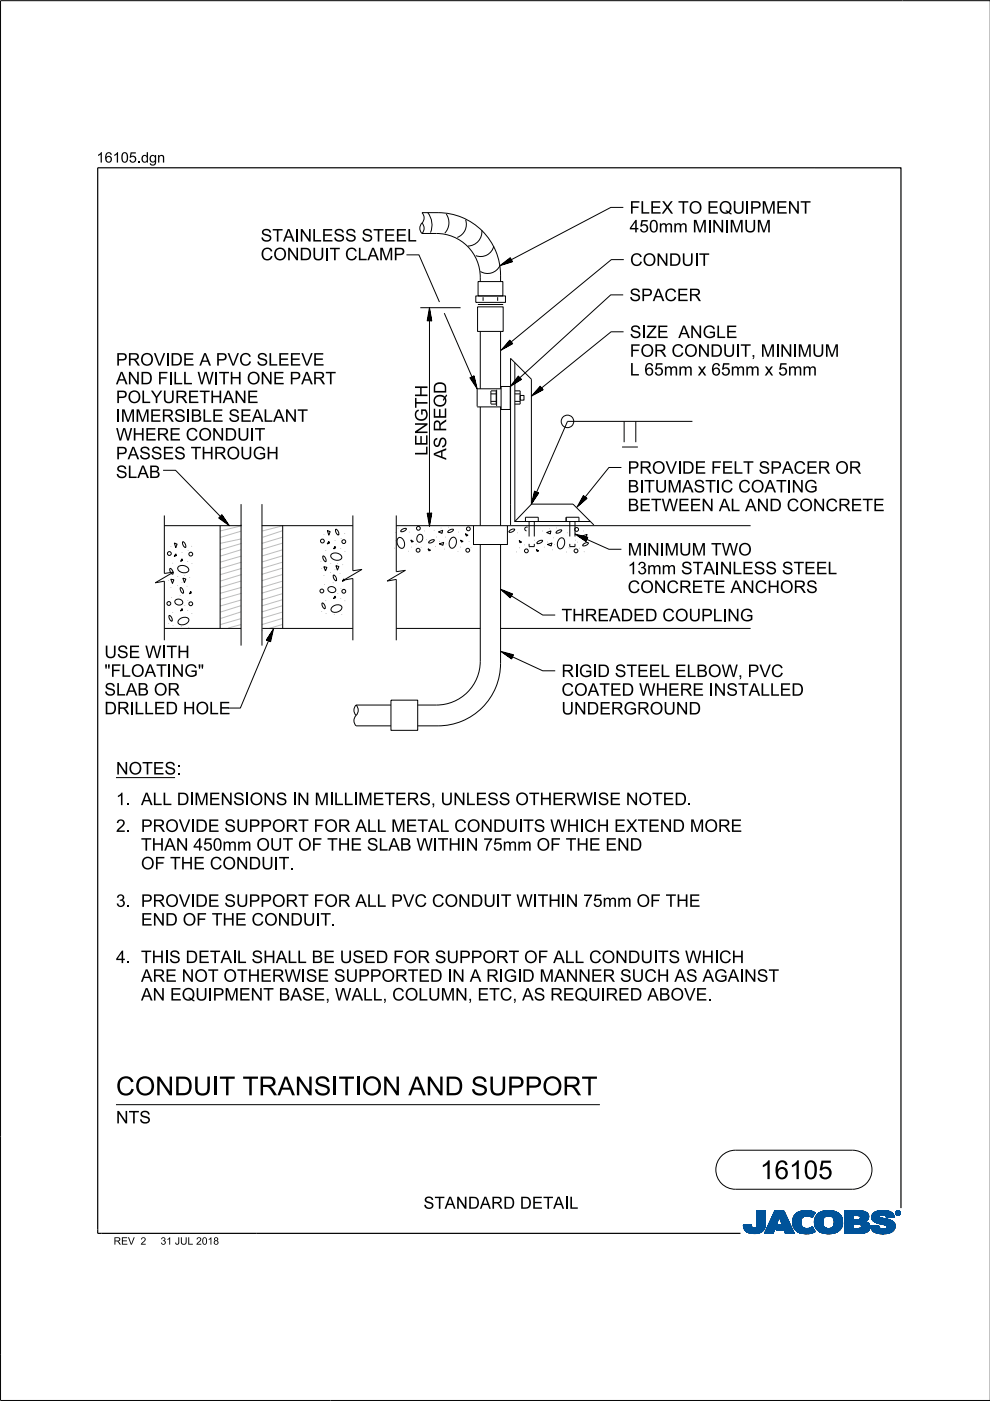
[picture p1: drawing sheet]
<svg xmlns="http://www.w3.org/2000/svg" width="210mm" height="297mm" viewBox="0 0 210 297" stroke-linecap="round" stroke-linejoin="round" font-family="sans-serif">
<defs><g id="words">
<g font-size="4">
<text x="24.6" y="232.2">CON</text>
<text x="36.9" y="232.2">DUI</text>
<text x="46.5" y="232.2">T TRAN</text>
<text x="71.8" y="232.2">TI</text>
<text x="76.7" y="232.2">ON</text>
<text x="86.6" y="232.2">AN</text>
<text x="94.3" y="232.2">D SUPPORT</text>
<text x="161.1" y="250">16105</text>
</g>
<g font-size="2.6">
<text x="133.5" y="45.3">FLEX TO EQUI</text>
<text x="159" y="45.3">PM</text>
<text x="164.5" y="45.3">EN</text>
<text x="169.7" y="45.3">T</text>
<text x="55.3" y="51.2">STAI</text>
<text x="63.5" y="51.2">N</text>
<text x="66.2" y="51.2">LESS STEEL</text>
<text x="133.5" y="49.3">450mm M</text>
<text x="149.9" y="49.3">I</text>
<text x="153.6" y="49.3">I</text>
<text x="154.7" y="49.3">M</text>
<text x="157.7" y="49.3">UM</text>
<text x="55.3" y="55.2">CON</text>
<text x="63.5" y="55.2">DUI</text>
<text x="69.9" y="55.2">T CLAM</text>
<text x="83.4" y="55.2">P</text>
<text x="133.6" y="56.4">CON</text>
<text x="141.8" y="56.4">DUI</text>
<text x="148.2" y="56.4">T</text>
<text x="133.5" y="63.8">SPACER</text>
<text x="137" y="71.7">ZE</text>
<text x="143.8" y="71.7">AN</text>
<text x="149" y="71.7">GLE</text>
<text x="24.6" y="77.5">PROVI</text>
<text x="36.1" y="77.5">DE A PVC SLEEVE</text>
<text x="133.5" y="75.6">FOR CON</text>
<text x="150.6" y="75.6">DUI</text>
<text x="157" y="75.6">T,M</text>
<text x="164.4" y="75.6">I</text>
<text x="168.1" y="75.6">I</text>
<text x="169.1" y="75.6">M</text>
<text x="172.2" y="75.6">UM</text>
<text x="24.6" y="81.5">AN</text>
<text x="29.7" y="81.5">D FILW I</text>
<text x="36.7" y="81.5">L</text>
<text x="46.4" y="81.5">TH</text>
<text x="52.3" y="81.5">ON</text>
<text x="57.9" y="81.5">E PART</text>
<text x="133.5" y="79.6">L65mm x65mm x5mm</text>
<text x="24.6" y="89.4">I</text>
<text x="24.6" y="85.5">POLYURETH</text>
<text x="25.6" y="89.4">M</text>
<text x="28.7" y="89.4">M</text>
<text x="31.8" y="89.4">ERSI</text>
<text x="40.4" y="89.4">BLE SEALAN</text>
<text x="47.2" y="85.5">AN</text>
<text x="52.3" y="85.5">E</text>
<text x="63" y="89.4">T</text>
<text x="24.6" y="93.4">W H</text>
<text x="30.7" y="93.4">ERE CON</text>
<text x="47.6" y="93.4">DUI</text>
<text x="54" y="93.4">T</text>
<text x="24.6" y="101.4">SLAB</text>
<text x="24.6" y="97.4">PASSES TH</text>
<text x="45.4" y="97.4">ROUGH</text>
<text x="90.6" y="96.6" transform="rotate(-90 90.6 96.6)">LENGTH</text>
<text x="94.6" y="97.5" transform="rotate(-90 94.6 97.5)">AS REQD</text>
<text x="133.1" y="100.4">PROVI</text>
<text x="144.6" y="100.4">DE FELT SPACER OR</text>
<text x="133.1" y="104.4">BI</text>
<text x="136.6" y="104.4">TUM</text>
<text x="144.6" y="104.4">ASTI</text>
<text x="152.8" y="104.4">C COATI</text>
<text x="167.8" y="104.4">N</text>
<text x="170.5" y="104.4">G</text>
<text x="133.1" y="108.4">BETW EEN</text>
<text x="152.4" y="108.4">ALAN</text>
<text x="163.1" y="108.4">D CON</text>
<text x="175" y="108.4">CRETE</text>
<text x="133.1" y="117.8">M</text>
<text x="136.2" y="117.8">I</text>
<text x="139.9" y="117.8">I</text>
<text x="140.9" y="117.8">M</text>
<text x="144" y="117.8">UM</text>
<text x="150.8" y="117.8">TW O</text>
<text x="133.1" y="125.7">CON</text>
<text x="133.1" y="121.8">13mm STAI</text>
<text x="141.3" y="125.7">CRETE AN</text>
<text x="152.6" y="121.8">N</text>
<text x="155.3" y="121.8">LESS STEEL</text>
<text x="160" y="125.7">CH</text>
<text x="165.4" y="125.7">ORS</text>
<text x="119" y="131.7">TH</text>
<text x="124" y="131.7">READED COUPLI</text>
<text x="154.2" y="131.7">N</text>
<text x="156.9" y="131.7">G</text>
<text x="22.1" y="143.5">&quot;</text>
<text x="22.1" y="139.5">USE W I</text>
<text x="23.4" y="143.5">FLOATI</text>
<text x="35.3" y="139.5">TH</text>
<text x="36.4" y="143.5">N</text>
<text x="39.1" y="143.5">G&quot;</text>
<text x="119" y="143.5">RI</text>
<text x="122.7" y="143.5">GI</text>
<text x="126.7" y="143.5">D STEELELBOW ,PVC</text>
<text x="22.1" y="147.5">SLAB OR</text>
<text x="119" y="147.5">COATED W H</text>
<text x="141.7" y="147.5">ERE I</text>
<text x="151.3" y="147.5">N</text>
<text x="154" y="147.5">STALLED</text>
<text x="22.1" y="151.4">DRILED H</text>
<text x="28.5" y="151.4">L</text>
<text x="41.5" y="151.4">OLE</text>
<text x="119" y="151.5">UN</text>
<text x="124.4" y="151.5">DERGROUN</text>
<text x="146" y="151.5">D</text>
<text x="24.6" y="164.2">N</text>
<text x="27.3" y="164.2">OTES:</text>
<text x="24.6" y="170.7">1. ALLDI</text>
<text x="41.2" y="170.7">M</text>
<text x="44.3" y="170.7">EN</text>
<text x="49.4" y="170.7">SI</text>
<text x="52.9" y="170.7">ON</text>
<text x="63" y="170.7">N</text>
<text x="66.7" y="170.7">M</text>
<text x="70.8" y="170.7">L</text>
<text x="75.9" y="170.7">M</text>
<text x="79" y="170.7">ETERS,UN</text>
<text x="98.8" y="170.7">LESS OTH</text>
<text x="117.1" y="170.7">ERW I</text>
<text x="126.7" y="170.7">SE N</text>
<text x="135.4" y="170.7">OTED.</text>
<text x="24.6" y="176.4">2. PROVI</text>
<text x="41.4" y="176.4">DE SUPPORT FOR ALLM</text>
<text x="86" y="176.4">ETALCON</text>
<text x="104.5" y="176.4">DUI</text>
<text x="110.9" y="176.4">TS W H</text>
<text x="122.8" y="176.4">I</text>
<text x="123.9" y="176.4">CH</text>
<text x="130.2" y="176.4">EXTEN</text>
<text x="142.6" y="176.4">D M</text>
<text x="149.4" y="176.4">ORE</text>
<text x="29.9" y="184.3">OF TH</text>
<text x="29.9" y="180.4">TH</text>
<text x="34.8" y="180.4">AN</text>
<text x="41" y="184.3">E CON</text>
<text x="41" y="180.4">450mm OUT OF TH</text>
<text x="52.7" y="184.3">DUI</text>
<text x="59.1" y="184.3">T.</text>
<text x="74.3" y="180.4">E SLAB W I</text>
<text x="92.8" y="180.4">TH</text>
<text x="97.7" y="180.4">I</text>
<text x="102.5" y="180.4">75mm OF TH</text>
<text x="124.9" y="180.4">E EN</text>
<text x="133.5" y="180.4">D</text>
<text x="24.6" y="192.3">3. PROVI</text>
<text x="29.9" y="196.2">EN</text>
<text x="35" y="196.2">D OF TH</text>
<text x="41.4" y="192.3">DE SUPPORT FOR ALLPVC CON</text>
<text x="49.8" y="196.2">E CON</text>
<text x="61.6" y="196.2">DUI</text>
<text x="67.9" y="196.2">T.</text>
<text x="99.8" y="192.3">DUI</text>
<text x="114" y="192.3">TH</text>
<text x="118.9" y="192.3">I</text>
<text x="123.6" y="192.3">75mm OF TH</text>
<text x="146.1" y="192.3">E</text>
<text x="24.6" y="204.2">4. TH</text>
<text x="29.9" y="208.2">ARE N</text>
<text x="34.8" y="204.2">I</text>
<text x="35.9" y="204.2">S DETAI</text>
<text x="41.2" y="208.2">OT OTH</text>
<text x="50.2" y="204.2">LSH</text>
<text x="55.2" y="208.2">ERW I</text>
<text x="58.5" y="204.2">ALLBE USED FOR SUPPORT OF ALLCON</text>
<text x="64.8" y="208.2">SE SUPPORTED I</text>
<text x="95.9" y="208.2">N</text>
<text x="99.6" y="208.2">A RI</text>
<text x="106.8" y="208.2">GI</text>
<text x="110.7" y="208.2">D M</text>
<text x="117.5" y="208.2">AN</text>
<text x="122.6" y="208.2">N</text>
<text x="125.3" y="208.2">ER SUCH</text>
<text x="133.1" y="204.2">DUI</text>
<text x="139.5" y="204.2">TS W H</text>
<text x="143" y="208.2">AS AGAI</text>
<text x="151.4" y="204.2">I</text>
<text x="152.4" y="204.2">CH</text>
<text x="157.8" y="208.2">N</text>
<text x="160.5" y="208.2">ST</text>
<text x="29.9" y="212.1">AN</text>
<text x="36.1" y="212.1">EQUI</text>
<text x="45.1" y="212.1">PM</text>
<text x="50.7" y="212.1">EN</text>
<text x="55.8" y="212.1">T BASE,W ALL,COLUM</text>
<text x="96.5" y="212.1">N</text>
<text x="99.2" y="212.1">,ETC,AS REQUI</text>
<text x="128.4" y="212.1">RED ABOVE.</text>
<text x="24.6" y="238.2">N</text>
<text x="27.3" y="238.2">TS</text>
<text x="89.8" y="256.3">STAN</text>
<text x="99.2" y="256.3">DARD DETAI</text>
<text x="120.6" y="256.3">L</text>
</g>
<g font-size="2.2">
<text x="20.5" y="34.5">16105.</text>
<text x="29.9" y="34.5">dgn</text>
</g>
<g font-size="1.6">
<text x="24.1" y="263.9">REV</text>
<text x="29.8" y="263.9">2</text>
<text x="34" y="263.9">31JUL2018</text>
</g>
</g></defs>
<g fill="none" stroke="#00539a" stroke-width=".21">
<path d="M157.6 259.8h1.7M157.6 259.9h1.7M157.6 259.9l1.7 .1M157.6 260h1.8M158.1 259.7h1.2M159.3 259.7h-1.7l.1 .7M159.3 259.7h-.9M159.3 259.7l.1 .3M159.4 260l.1 .3M160.4 260l-.2 .3h2M160.5 259.6h1.8M160.5 259.6l-.1 .4"/>
<path d="M160.5 259.7h1.8M160.5 256.7v2.9M160.5 256.9h1.8M160.5 257.5h1.8M160.5 256.7h1.8v2.7M160.5 256.8h1.8M160.5 256.8l1.8 .1M160.5 256.9l1.8 .1M160.5 257h1.8M160.5 257.1h1.8M160.5 257.2h1.8M160.5 257.2l1.8 .1"/>
<path d="M160.5 257.3h1.8M160.5 257.4h1.8M160.5 257.4l1.8 .1M160.5 257.6h1.8M160.5 257.6l1.8 .1M160.5 257.7h1.8M160.5 257.8h1.8M160.5 257.9h1.8M160.5 258h1.8M160.5 258.1h1.8M160.5 258.1l1.8 .1M160.5 258.2h1.8"/>
<path d="M160.5 258.3h1.8M160.5 258.3l1.8 .1M160.5 258.4h1.8M160.5 258.5h1.8M160.5 258.5l1.8 .1M160.5 258.6h1.8M160.5 258.6l1.8 .1M160.5 258.7h1.8M160.5 258.8h1.8M160.5 258.9h1.8M160.5 259h1.8M160.5 259.1h1.8"/>
<path d="M160.5 259.2h1.8M160.5 259.3h1.8M160.5 259.8h1.8M162.2 260h-1.8M162.2 259.9v.3M162.2 259.9h-1.8M162.2 259.8h-1.7M162.3 259.4l-.1 .5M162.3 259.4v-2.7h-1.8v2.9M162.3 259.5h-1.8M162.3 259.6h-1.8M162.3 256.7l-1.8 .1"/>
<path d="M162.3 259.4h-1.8M163.7 258.1h3.1M163.7 258h3.1M163.7 257.9h3M163.8 257.8h2.9M163.8 257.7h2.9M163.8 257.7h2.8M163.9 257.6h2.7M163.9 257.5h2.7M164 257.4h2.5M164 257.3h2.5M164.1 257.2h2.3"/>
<path d="M164.1 257.1h2.3M164.1 257h2.3M164.2 257h2.1M164.2 256.9h2.1M164.2 256.8h2.1M164.3 256.7h1.9l2.2 4.8h-1.9l-.3-.8h-1.7l.4-1h1l-.7-1.7-1.3 3.5h-1.8zM164.5 260h-1.7M164.5 259.9l-1.7 .1M164.5 259.9h-1.7M164.5 259.8l-1.7 .1M164.6 259.8h-1.7M164.6 259.7l-1.7 .1"/>
<path d="M164.6 259.7h-1.7M164.6 259.6h-1.7M164.6 259.5l-1.6 .1M164.7 259.5h-1.7M164.7 259.4l-1.7 .1M164.7 259.4h-1.7M164.7 259.3l-1.6 .1M164.7 259.3h-1.6M164.8 259.2l-1.7 .1M164.8 259.2h-1.7M164.8 259.1l-1.6 .1M164.8 260h2.9"/>
<path d="M164.8 259.1h-1.6M164.8 259.9h2.9M164.8 259l-1.6 .1M164.9 259.9h2.7M164.9 259h-1.7M164.9 259.8h2.7M164.9 258.9h-1.6M164.9 258.8h-1.6M164.9 259.7h2.7M164.9 259.7l-.4 1 3.6 .1M165 258.7h-1.6M165 258.6l-1.6 .1"/>
<path d="M165 258.6h-1.6M165 258.5l-1.6 .1M165 258.5h-1.6M165.1 258.4l-1.6 .1M165.1 258.4h-1.6M165.1 258.3l-1.6 .1M165.1 258.3h-1.6M165.1 258.2l-1.5 .1M165.1 258.2h-1.5M165.2 258.1l-1.6 .1M165.2 258.1h-1.6M165.2 258l.7 1.7h-1"/>
<path d="M165.2 258l.7 1.7M165.3 258.1h1.5M165.3 258.1l1.6 .1M165.3 258.2h1.6M165.3 258.2l1.6 .1M165.3 258.3h1.6M165.4 258.3l1.6 .1M165.4 258.4h1.6M165.4 258.4l1.6 .1M165.4 258.5h1.6M165.4 258.5l1.7 .1M165.4 258.6h1.7"/>
<path d="M165.5 258.6l1.6 .1M165.5 258.7h1.6M165.5 258.8h1.7M165.5 258.9h1.7M165.6 258.9h1.6M165.6 259h1.7M165.6 259l1.7 .1M165.6 259.1h1.7M165.6 259.1l1.7 .1M165.7 259.2h1.7M165.7 259.2l1.7 .1M165.7 259.3h1.7"/>
<path d="M165.7 259.3l1.7 .1M165.7 259.4h1.7M165.8 259.4l1.7 .1M165.8 259.5h1.7M165.8 259.5l1.7 .1M165.8 259.6h1.7M166.2 256.7l2.2 4.8M166.2 256.8l-1.9-.1-2.2 4.8h1.8l1.3-3.5M168 258.9l.4 1.5M168 258.9h1.8M168 259h1.8M168 259.1h1.8"/>
<path d="M168 259.2h1.8M168 259.2l1.8 .1M168 259.3h1.8M168 259.3l1.8 .1M168.1 259.4h1.8M168.1 259.5h1.7M168.1 259.4l1.7 .1M168.1 259.5l1.8 .1M168.1 259.6h1.8M168.1 259.7h1.8M168.1 259.7l1.8 .1M168.1 259.8h1.8"/>
<path d="M168.1 259.8l1.8 .1M168.2 260h1.8M168.2 259.9h1.8M168.3 258l-.3 .9M168.9 257.3l-.6 .7M169.1 257.1h3.6M169.2 257h3.4M169.4 256.9h3.1M169.5 256.9h2.9M169.8 256.8h2.4M169.8 259.1a1.33 1.33 0 0 0 .8 1.4 1.33 1.33 0 0 0 1.5-.3l.2-.1M169.8 259.1h-1.8"/>
<path d="M169.8 259l-1.8 .1M169.9 258.8l-1.9 .1M169.9 258.8h-1.9M169.9 258.7h-1.9M169.9 258.6h-1.8M169.9 258.6l-1.9 .1M169.9 258.5l-1.8 .1M169.9 258.5h-1.8M169.9 258.4l-1.8 .1M170 258.4h-1.9M170 258.4l-.2 .7M170 258.3l-1.8 .1"/>
<path d="M170 258.3h-1.8M170 258.2l-1.8 .1M170.1 258.2h-1.9M170.1 258.1l-.1 .3M170.1 258.1l-1.9 .1M170.2 258.1h-2M170.3 258h-2.1M170.3 256.7l-1.4 .5M170.3 256.7h1.5M170.3 256.7a4 4 0 0 1 2.5 .4M170.4 258h-2.1M170.4 257.9h-2.1"/>
<path d="M170.6 257.8l-2.3 .1M170.6 257.9l-.5 .2M170.8 257.8h-2.5M171.4 257.8h1M171.5 256.7l-1.7 .1M171.5 256.7l.6 .1M171.7 257.8h.7M171.8 257.9h.6M171.9 258h.4M172.1 258.1h.2M172.2 258.1h.1M172.3 258h-.3"/>
<path d="M172.4 257.7l-4 .1M172.5 257.7h-4.1M172.5 257.6l-4 .1M172.5 257.6h-4M172.6 257h-3.3M172.6 257.5l-4.1 .1M172.6 257.5h-4M172.6 257.4l-4 .1M172.7 257.4h-4M172.7 259h1.8M172.7 259.2h1.8M172.7 259.3h1.8"/>
<path d="M172.7 259.3l1.8 .1M172.7 259.4h1.8M172.7 257.3l-3.9 .1M172.7 259.5h1.8M172.7 259.5l1.8 .1M172.7 259.6h1.8M172.7 259.7h1.8M172.7 258.6h1.8M172.7 257.3h-3.9M172.8 259.8h1.8M172.8 257.2l-3.9 .1M172.8 259.9h1.8"/>
<path d="M172.8 259.9l.3 .6M172.8 259.8l1.8 .1M172.8 259.9l1.8 .1M172.8 257.2h-3.9M172.8 260h1.8M172.8 257.1l-.6 1.1a1.75 1.75 0 0 0-1.6-.3M172.9 257.1l-3.9 .1M173 257.8l-.3 1.3h1.8M173 257.8h5.3M173.1 257.7h5.2M173.1 257.7h5.1M173.1 257.6h5.1"/>
<path d="M173.2 257.6h4.9M173.2 257.5h4.8M173.4 257.4h4.6M173.4 257.4h4.5M173.5 257.3h4.4M173.6 257.2l4.2 .1M173.6 257.2h4.1M173.7 257.1l4 .1M173.8 257.1h3.8M173.9 257h3.5M174 257h3.3M174.1 256.9h3.2"/>
<path d="M174.2 256.9h2.8M174.4 256.8h2.6M174.5 259h-1.8M174.5 259.2a1.15 1.15 0 0 0 1.3 1.3M174.5 259.2l-1.8-.1 .1 .8M174.5 258.9l-1.8 .1M174.5 258.9h-1.8M174.5 258.8l-1.8 .1M174.5 258.7l-1.8 .1M174.5 258.7h-1.8M174.5 258.6l-1.8 .1M174.5 258.5l-1.8 .1"/>
<path d="M174.6 258.5h-1.9M174.6 256.8h1.9M174.6 258.4l-.1 .8M174.6 258.4h-1.8M174.6 258.4l-1.9 .1M174.6 258.3l-1.8 .1M174.6 258.3h-1.8M174.7 258.2h-1.9M174.7 258.1l-.1 .3M174.8 258.1l-2 .1M174.8 258.1h-1.9M174.9 256.7a3.2 3.2 0 0 1 3.6 1.4l.1 .8-.1 1.1"/>
<path d="M174.9 258l-1.9 .1M175 258h-2M175.1 257.9l-.4 .2M175.1 257.9h-2.1M175.2 257.9h-2.2M175.5 256.7h.7M175.7 257.8l-.6 .1M175.7 257.8l.6 .1M175.7 257.8h-2.7M176 257.8h2.4M176.2 257.9h2.2M176.3 257.9l.5 .5"/>
<path d="M176.4 258h2M176.4 256.7h-1.5a2.68 2.68 0 0 0-1.9 1.1M176.5 258l2 .1M176.5 258.1h2M176.6 258.1h1.9M176.6 258.2h1.9M176.7 258.2l1.8 .1M176.7 258.3h1.8M176.7 258.3l1.9 .1M176.7 259.9h1.8M176.7 258.4h1.9M176.8 258.4l.1 .5"/>
<path d="M176.8 258.4l1.8 .1M176.8 258.5h1.8M176.8 258.6h1.8M176.9 258.8h1.7M176.9 258.8l1.8 .1M176.9 258.7h1.7M176.9 259.4h1.8M176.9 259.2l1.8 .1M176.9 259.1h1.8M176.9 259.2h1.8M176.9 258.9v.3M176.9 259.2a1.11 1.11 0 0 1-1.1 1.3"/>
<path d="M176.9 259h1.8M176.9 258.9h1.8M176.9 259.3h1.8M176.9 259.3l1.8 .1M178 257.4l-4.7 .1M178.4 257.9h-2.1l.5 .5M178.5 259.7l-1.7 .1M178.5 259.8l-1.8 .1M178.5 259.8h-1.7M178.5 260l-.2 .5M178.5 259.9l-1.8 .1M178.5 260h-1.8"/>
<path d="M178.6 259.7h-1.8M178.6 258.5l-1.8 .1M178.6 259.6h-1.8M178.6 259.5l-1.8 .1M178.6 259.5h-1.8M178.7 259.4h-1.8M179.1 259.7h1.8M179.1 259.5h5.2M179.1 256.9h4.4M179.1 257.5h5M179.1 256.8h4M179.1 256.8h3.4"/>
<path d="M179.1 257h4.5M179.1 257.1h4.7M179.1 257.1l4.7 .1M179.1 257.2h4.8M179.1 257.2l4.8 .1M179.1 257.3h4.8M179.1 257.3l4.9 .1M179.1 257.4h4.9M179.1 257.4l5 .1M179.1 257.6h5M179.1 257.6l5 .1M179.1 257.7h5"/>
<path d="M179.1 257.7l1.8 .1M179.1 257.8h1.8M179.1 257.9h1.8M179.1 258h1.8M179.1 258.1h1.8M179.1 258.2h1.8M179.1 258.3h1.8M179.1 258.4h1.8M179.1 258.5h1.8M179.1 258.5l1.8 .1M179.1 258.6h4.8M179.1 258.7h4.7"/>
<path d="M179.1 258.7h4.6M179.1 258.8h4.5M179.1 258.9h4.5M179.1 258.9h4.3M179.1 259h4.4M179.1 259l4.5 .1M179.1 259.1h4.6M179.1 259.1l4.7 .1M179.1 259.2h4.8M179.1 259.2l4.9 .1M179.1 259.3h5M179.1 259.3l5.1 .1"/>
<path d="M179.1 259.4h5.1M179.1 259.4l5.1 .1M179.1 259.5l1.8 .1M179.1 259.6h1.8M179.1 259.8h1.8M179.1 259.9h1.8M179.1 260h1.8M180.9 257.7v.9M181.8 259.5h-.9v1v-1M181.8 259.5h.2M181.8 259.5l.8 .3M182.1 257.7l2.1 .1"/>
<path d="M182.2 257.8h2M182.2 259.5l2.1 .1M182.3 258.5h1.7M182.3 258.5l-1.4 .1M182.3 257.9h1.9M182.4 257.9h1.8M182.4 257.9v.1M182.4 257.9l-.4-.2h-1.1v.9M182.4 258h1.8M182.4 258v.3M182.4 258.3l-.1 .2M182.4 259.6h1.9"/>
<path d="M182.4 258.1h1.8M182.4 258.1l1.8 .1M182.4 258.2h1.8M182.5 259.7h1.9M182.5 256.9l1.1 .1M182.5 259.7l1.9 .1M182.6 259.8h1.8M182.6 259.8v.4l-.2 .2M182.7 259.9h1.7M182.9 256.8h-3.8v4.7M183.3 256.9l-4.2-.1v4.7M183.6 257l.4 .4"/>
<path d="M183.9 259.2l.2 .2M184 258.5l-2.1 .1M184 258.5h-1.8M184 257.4l.1 .2M184.1 258.4l-.8 .6 .6 .2M184.1 258.4h-1.8M184.1 258.3l-1.7 .1M184.1 258.3h-1.7M184.1 257.6l.1 .6M184.1 258.2l-1.7 .1M184.1 259.4l.3 .5v.6M184.2 258.2l-.1 .2"/>
<path d="M184.2 258h-1.8M184.4 259.9h-1.7M184.5 260h-1.8M184.6 259.9v.2M184.6 259.9h1.7M184.6 260h1.7M184.8 258.1h1.7M184.8 258l.2 .7M184.8 258h1.7M184.8 258.3h2.5M184.8 258.3l2.8 .1M184.8 258.1l1.8 .1"/>
<path d="M184.8 258.2h2M184.8 258.4h3M184.8 258.4l3.2 .1M184.9 258.2l2.1 .1M184.9 257.6h4.6M184.9 258.5h3.4M184.9 258.5l3.6 .1M184.9 258.6h3.7M184.9 257.5h4.5M185 257.5h4.4M185 258.6l3.7 .1M185 258.7h3.9"/>
<path d="M185 258.7l.6 .4M185 257.4h4.3M185 257.4h4.4M185.1 258.7l3.9 .1M185.1 258.8h.7M185.1 257.3h4.1M185.2 258.9h.6M185.2 258.9l4.1 .1M185.3 257.2h3.9M185.3 259h4M185.3 257.1l3.8 .1M185.4 257.1h3.7"/>
<path d="M185.4 259l4 .1M185.5 257h3.5M185.5 259.1h4M185.6 259.1l3.9 .1M185.6 259.1l.5 .2M185.7 259.2h3.9M185.7 256.9h3M185.8 259.2l3.8 .1M185.8 258.9h3.4M185.9 258.8h3.2M185.9 256.8h2.7M185.9 256.8l-.8 .5-.3 .7"/>
<path d="M185.9 256.8l.7-.1a3.3 3.3 0 0 1 2.7 .6h-4.2M186 259.3h3.6M186.1 256.8h2.3M186.1 259.4h3.6M186.1 259.3l1.5 .4 .4 .2M186.3 259.8l-.5 .1M186.3 259.8l-1.7 .1M186.3 259.8v.3M186.3 259.4h3.4M186.4 257.9h-1.6M186.4 257.9l.1 .1M186.5 257.9h-1.7"/>
<path d="M186.5 257.8h-1.7M186.5 258v.1M186.5 257.8l-.1 .1M186.5 257.7h-1.6M186.5 259.4l3.2 .1M186.5 258.1l.1 .1M186.6 257.6l-1.7 .1M186.6 258.2l.4 .1M186.7 256.7h.8M186.7 259.5h3M186.9 257.6h-2M186.9 259.5l2.9 .1"/>
<path d="M187 258.3l1.7 .4 .9 .6M187.2 259.6h2.6M187.3 257.6h2.2M187.4 259.7h2.4M187.6 257.6l1.9 .1M187.6 259.7h2.2M187.6 257.7h2M187.7 257.7a1.07 1.07 0 0 0-1.2 .1M187.7 257.7l.1 .1M187.7 257.8h1.9M187.8 257.8h1.7M187.8 256.7h-1.3"/>
<path d="M187.8 257.8l.1 .4M187.8 257.9h1.7M187.8 257.9h1.8M187.9 258h1.7M187.9 258l1.7 .1M187.9 258.1h1.1M187.9 258.1h1.7M187.9 259.9h1.9M188 259.9l.1 .2M188 260h1.8M188.1 257h-2.6M188.2 257h.6"/>
<path d="M188.7 256.9h-2.9M189.3 257.3l.3 .8-1.7 .1M189.6 259.3l.2 .4v.6M189.8 259.9l-1.8 .1M189.8 259.8h-2.1M189.8 259.8h-1.9M189.9 257.2v.1M189.9 257.1h.1M189.9 257.2h.1M189.9 257.3h.1M189.9 257.3l.2 .3M190 257.4h.1"/>
<path d="M190 257.4l.1 .1M190 257.5h.2M190 257.2v.1M190 257.2l.2 .3M190 257.3l.2 .2M190 257.1h-.1M190 257h-.1M190.1 257h-.2M190.1 257.5l.2 .1M190.1 256.9h-.1M190.1 257.6h.6M190.2 256.8l-.1 .1"/>
<path d="M190.2 257.5l.2 .1M190.2 257.5l-.1 .1M190.2 257.6h.4M190.2 256.9h.4M190.2 256.9h.4l-.1 .3 .2 .3-.3-.3-.2 .3zM190.2 256.9v.6l.1-.3 .3 .3M190.2 257h.4M190.2 257.1h.1M190.2 257.1h.5M190.2 257.2h.5M190.2 257.2l.3 .1M190.2 257.3h.1"/>
<path d="M190.2 257.4h.1M190.2 257.4l.1 .1M190.2 256.8h-.1M190.3 257h.2v.1l-.2 .1zM190.3 257v.2M190.3 257h-.1M190.4 257.2l.2 .3M190.4 257.6h.1M190.4 256.8h-.2l-.2 .4M190.4 256.7a.5 .5 0 0 1 .5 .5 .5 .5 0 0 1-.5 .5M190.4 256.8l.4 .2v.2M190.4 256.7a.5 .5 0 0 0-.5 .5 .5 .5 0 0 0 .5 .5l-.3-.1"/>
<path d="M190.4 256.8l.3 .1 .1 .3M190.4 256.7l-.4 .2-.1 .3M190.4 256.7v.1M190.4 257.6v.1M190.4 256.7l.3 .1 .2 .4M190.4 257h-.1l.1 .2M190.4 257l.2 .1-.2 .1M190.4 257h.1M190.5 257.3h.1M190.5 257.3l.1 .1M190.5 257.2l.2 .3M190.5 257.4h.1"/>
<path d="M190.5 257.1h.2M190.5 257.4l.2 .1M190.5 257l-.1 .2M190.5 256.7h-.3M190.6 257.5h.2M190.6 256.8h.1M190.6 257.1l-.1 .1M190.7 257.1h-.1M190.7 257.1l-.2 .1M190.7 257.1l-.5-.2v.6l.1-.3M190.7 257h-.1M190.7 256.8l.1 .1"/>
<path d="M190.7 256.8h-.6M190.7 256.9h.2M190.8 257h.1M190.8 257.6h-.2M190.8 257.2v.2l-.4 .2M190.8 257.2l-.1 .3-.3 .1M190.8 257.1h.1M190.8 257.2h.1M190.9 257.4l-.2 .1M190.9 257.4h-.1M190.9 257.3l-.1 .1M190.9 257.3h-.1"/>
<path d="M190.9 257.2h.1M190.9 257.2l-.1 .3-.4 .2M190.9 257.1h-.1M157.7 260.1h1.7M157.7 260l1.7 .1M157.7 260.2h1.8M157.7 260.2l1.8 .1M157.7 260.3h1.8M157.7 260.3l1.9 .1M157.7 260.4h4.4M157.7 260.4l.4 .5M157.7 260.4l4.4 .1"/>
<path d="M157.8 260.5h4.3M157.8 260.6h4.3M157.8 260.7h4.2M157.9 260.7h4.1M157.9 260.8h4M158 260.8h3.9M158 260.9h3.9M158.1 260.9h3.3M158.1 261h3.6M158.2 261h3.5M158.3 261.1h3.2M158.4 261.2h3.1"/>
<path d="M158.5 261.2h2.9M158.6 261.3h2.7M158.7 261.4h2.4M158.8 261.4h2.1M159.1 261.5h1.6M159.5 260.3l.3 .1 .4-.1M159.7 261.5h.7M160.9 261.4h.1M161.5 260.9h.2M161.6 261.1h-3.3M162.1 260.3l-2 .1M162.2 260.2l-1.9 .1"/>
<path d="M162.2 260.2a2.25 2.25 0 0 1-2.8 1.3l-.9-.2-.4-.4M162.2 260.2h-1.9M162.2 260.1l-1.8 .1M162.2 260.1h-1.8M162.2 260l-1.8 .1M164 261.4h-1.9M164 261.3l-1.9 .1M164 261.3h-1.8M164 261.2l-1.8 .1M164 261.2h-1.8M164.1 261.1l-1.9 .1M164.1 261.1h-1.8"/>
<path d="M164.1 261l-1.8 .1M164.1 261h-1.8M164.1 260.9l-1.8 .1M164.2 260.9h-1.8M164.2 260.8l-1.8 .1M164.2 260.8h-1.8M164.2 260.7l-1.8 .1M164.2 260.7h-1.7M164.2 260.6l-1.7 .1M164.3 260.6h-1.8M164.3 260.5h-1.8M164.3 260.4l-1.7 .1"/>
<path d="M164.3 260.4h-1.7M164.3 260.3l-1.7 .1M164.4 260.3h-1.8M164.4 260.2l-1.7 .1M164.4 260.2h-1.7M164.4 260.1l-1.7 .1M164.4 260.1h-1.7M164.5 260l-1.8 .1M164.5 260.7h3.5M164.6 260.7h3.4M164.6 260.6h3.4M164.6 260.5h3.4"/>
<path d="M164.6 260.5h3.3M164.6 260.4h3.3M164.7 260.4h3.2M164.7 260.3h3.2M164.7 260.3h3.1M164.7 260.2h3.1M164.8 260.1h3M164.8 260.1h2.9M166.3 260.8h1.8M166.3 260.8l1.8 .1M166.3 260.9h1.8M166.3 260.9l1.8 .1"/>
<path d="M166.3 261h1.9M166.3 261l1.9 .1M166.4 261.1h1.8M166.4 261.1l1.8 .1M166.4 261.2h1.9M166.4 261.2l1.9 .1M166.4 261.3h1.9M166.5 261.3l1.8 .1M166.5 261.4h1.9M166.5 261.5h1.9M166.5 261.5l-.3-.8 .3 .8h1.9M168.2 260l1.9 .1"/>
<path d="M168.2 260.1h1.9M168.2 260.1l1.9 .1M168.2 260.2h2M168.3 260.2l2 .1M168.3 260.3h2.1M168.3 260.3l2.2 .1M168.3 260.4h2.5M168.4 260.4l.6 .7M168.4 260.4l4.1 .1M168.5 260.5h4M168.5 260.6h4M168.6 260.7h4"/>
<path d="M168.6 260.7l4 .1M168.7 260.8h3.9M168.7 260.8l4 .1M168.8 260.9h3.9M168.9 260.9l3.8 .1M168.9 261h3.9M169 261l3.8 .1M169 261.1h3.9M169 261.1a4.2 4.2 0 0 0 3.8 0M169.1 261.1h3.8M169.2 261.2h3.5M169.3 261.3h3.2"/>
<path d="M169.5 261.4h2.8M169.6 261.4h2.6M170 261.5h2M170.6 261.6h.4M171.5 260.4h.9M171.6 260.4h.8M171.8 261.5h-1.5M171.8 260.3h.6M172 260.3h.3M172 260.2h.3M172.1 260.2h.2M172.2 260.1h.1"/>
<path d="M172.3 260.1l.6 1M172.6 261.2l-3.3 .1M172.8 260.1h1.9M172.9 260.1l1.9 .1M172.9 260.2h1.9M172.9 260.2l2 .1M172.9 260.3h2.2M173 260.3l2.1 .1M173 260.4h2.4M173 260.4h5.3M173.1 260.5h5.2M173.1 260.5l.7 .6 .8 .4"/>
<path d="M173.1 260.6h5.2M173.2 260.6h5M173.3 260.7h4.9M173.3 260.7h4.8M173.3 260.8h4.7M173.4 260.9h4.5M173.5 260.9h4.4M173.5 261h4.3M173.6 261h4.2M173.7 261.1h4M173.8 261.1h3.8M173.8 261.2h3.7"/>
<path d="M174 261.2h3.4M174.2 261.4h2.9M174.3 261.4h2.7M175.1 261.5h1.4M175.3 261.6h.4M176.6 260.2h1.9M177 261.4l-1 .2-1.4-.1h2.2M177.3 261.3h-3.3M178.1 260.8h-4.8M178.3 260.5l-.6 .6-.7 .3M178.3 260.4h-2.2M178.4 260.3l-2.2 .1"/>
<path d="M178.4 260.3h-2l-.6 .2M178.5 260.2l-2.1 .1M178.5 260.2h-2M178.5 260.1h-1.9M178.5 260l-1.9 .1M179.1 261.5h3.4M179.1 260.1h1.8M179.1 260.1l1.8 .1M179.1 260.2h1.8M179.1 260.2l1.8 .1M179.1 260.3h1.8M179.1 260.4h1.8"/>
<path d="M182.3 260.4h2.1M182.4 260.4h2M182.4 260.4l-.6 .1M183.1 261.4l-4 .1M183.4 261.3l-4.3 .1M183.5 261.3h-4.4M183.7 261.3h-.1M183.7 261.2l-4.6 .1M183.8 261.2h-4.7M183.9 261.1l-4.8 .1M184 261.1h-4.9M184 261l-4.9 .1"/>
<path d="M184.1 261l-.8 .4-1.1 .1M184.1 261h-5M184.1 260.9l-5 .1M184.2 260.9h-5.1M184.2 260.8l-5.1 .1M184.3 260.8h-5.2M184.3 260.7l-5.2 .1M184.3 260.7h-5.2M184.4 260.6l-5.3 .1M184.4 260.6h-5.3M184.4 260.5h-5.3M184.4 260.5l-.3 .5"/>
<path d="M184.4 260.4l-5.3 .1M184.5 260l-1.8 .1M184.5 260.2l-2 .1M184.5 260.3h-2M184.5 260.1h-1.9M184.5 260.2h-1.9M184.6 260l1.7 .1M184.6 260.1l.1 .3M184.6 260.1h1.8M184.6 260.2h1.8M184.6 260.1l1.8 .1M184.6 260.2l1.8 .1"/>
<path d="M184.7 260.3h1.8M184.7 260.3l1.8 .1M184.7 260.4a2.52 2.52 0 0 0 2.7 1.2M184.7 260.4h1.9M184.7 260.5h2M184.7 260.5h2.1M184.8 260.6h2.1M184.8 260.6h4.8M184.8 260.7h4.7M184.9 260.8h4.6M184.9 260.8h4.5M185 260.9h4.4"/>
<path d="M185.1 260.9h4.3M185.1 261h4.3M185.2 261.1h4M185.2 261.1h3.9M185.3 261.2h3.7M185.4 261.2h3.5M185.5 261.3h3.4M185.7 261.3h3.1M185.8 261.4h2.7M185.9 261.5h2.4M186.3 260.1a1.08 1.08 0 0 0 1.4 .5M186.4 261.5h1.6"/>
<path d="M186.6 261.6h.9M188 260.4h1.8M188 260.4l-.3 .2M188.1 260.3h1.7M188.1 260.1l-.1 .3M188.1 260.2h1.7M188.3 261.5l-.9 .1M188.9 261.3l-.6 .2M189.3 261.1h-4.1M189.4 260.9l-.5 .4M189.6 260.7h-4.8M189.7 260.6h-2"/>
<path d="M189.7 260.5h-1.9M189.7 260.5h-1.8M189.7 260.4h-1.7M189.7 260.3h-1.6M189.8 260.2h-1.7M189.8 260.3l-.4 .6M189.8 260.1h-1.7M189.8 260h-1.7"/>
<circle cx="190.4" cy="257.2" r=".51"/>
<circle cx="190.4" cy="257.2" r=".42"/>
</g>
<g fill="none" stroke="#bdbdbd" stroke-width=".21">
<path d="M51.1 114.3l-4.4 .9M51.1 112.6l-4.4 1.3M51.1 116.6l-4.4 1.3M51.1 111.5l-4.4 1.1M51.2 115.2l-4.5 1.4M51.2 117.9l-4.5 1.3M51.2 119.2l-4.5 1.3M59.8 113.9l-4.3 1.3M59.9 115.2l-4.3 1.2M59.9 116.6l-4.3 1.3M59.9 117.9l-4.3 1.2M59.9 119.2l-4.3 1.3"/>
<path d="M59.9 112.5l-4.2 1.4M59.9 111.5l-4.3 1.1M51 131.2l-4.3 1.2M51.1 128.4l-4.4 1.4M51.1 129.7l-4.3 1.4M51.1 127.2l-4.4 1.3M51.1 132.4l-2.7 .7M51.2 121.8l-4.4 1.4M51.2 123.2l-4.5 1.3M51.2 124.5l-4.5 1.3M51.2 125.8l-4.5 1.3M51.2 120.5l-4.5 1.3"/>
<path d="M55.7 133.7h-.2M59.8 120.5l-4.3 1.3M59.8 121.8l-4.3 1.3M59.8 123.2l-4.3 1.3M59.8 124.5l-4.3 1.3M59.8 125.9l-4.3 1.3M59.8 127.2l-4.3 1.2M59.8 128.4l-4.3 1.3M59.8 129.8l-4.3 1.3M59.8 131.1l-4.3 1.3M59.8 132.4l-2.7 .8"/>
</g>
<g fill="none" stroke="#000" stroke-width=".21">
<path d="M210 .1h-209.9v296.8h209.9M86.2 54h2.6l4.4 10M89.5 49.5a15.1 15.1 0 0 1 6.2 .6 9.4 9.4 0 0 1 6.1 9.6M89.5 47.3a1.57 1.57 0 0 0 0-2.2h3.4a13.4 13.4 0 0 1 13.2 14.6M89.5 47.3a1.56 1.56 0 0 1 0 2.2M89.5 47.3a1.56 1.56 0 0 0 0 2.2M90.7 45.1a4.3 4.3 0 0 1 .6 4.2M94.6 45.4a3.2 3.2 0 0 1-.3 4M98.7 46.6a2.96 2.96 0 0 1-1.7 3.7M101.4 59.7h5.2v3h-5.2zM102.2 48.8a3 3 0 0 1-3 3.4M104.7 52.2a2.86 2.86 0 0 1-3.8 2"/>
<path d="M106 56.3a2.89 2.89 0 0 1-4.1 1.3M132.2 44h-2.7l-21.7 11.4 .2-.2 .2 .1-.8 .3 .7-.5 .2 .3-1.3 .4 1.1-.8 .4 .5-2 .6 1.7-1.3 .4 .7-2.6 .8 2.2-1.7 .4 .9M132.3 55h-2.7l-21.8 17.9 .2-.2 .2 .1-.7 .4 .6-.6 .3 .3-1.3 .7 1-1.1 .5 .4-1.9 1 1.4-1.6 .6 .6-2.4 1.3 1.8-2.1 .6 .8M89.1 65.2h8.6M91.1 68v-.7l-.1 .3 .2 .1-.1-.8-.2 .8 .4 .1-.2-1.4-.3 1.4 .7 .1-.4-2-.4 2 .8 .1-.4-2.8-.5 2.8h.9M91.1 65.2v46.4M94.2 66.4l6.2 14.1-.2-.2 .1-.1 .2 .8-.5-.8 .4-.2 .3 1.4-.7-1.2 .5-.4 .4 2.1-1.1-1.8 .7-.4 .7 2.7-1.6-2.3 .9-.4M100.9 62.7h6.3v1.4h-6.3zM101.3 65.1h5.4v5.2h-5.4zM101.3 64.6h5.4M101.8 70.3v12.1M102.4 63v.8"/>
<path d="M105.5 63v.8M106.1 70.3v12.1M109.2 76.9v33.7h16M132.1 62.5h-2.6l-19.8 18.1 .2-.3 .2 .1-.7 .5 .5-.7 .3 .3-1.2 .7 .9-1.1 .5 .3-1.8 1.2 1.3-1.7 .6 .5-2.3 1.5 1.7-2.2 .6 .7M132.2 70.3h-2.6l-15.3 12.4 .2-.2 .1 .1-.7 .4 .6-.7 .3 .3-1.2 .7 .9-1.1 .5 .4-1.8 1 1.3-1.6 .6 .6-2.4 1.4 1.8-2.1 .6 .7M34.6 99.7h2.6l9.5 9.8M101.2 86.3h5M101.8 86.3v25.1M104.1 83.5h1.1M104.1 85.1h1.1M104.1 82.9v2.7M104.1 82.9h1.1v2.8h-1.1"/>
<path d="M105.3 82.6v3.5M106.1 86.3v25.2M106.2 82.4h-5v3.8M106.2 81.9h2v4.9h-2zM109.2 83.5h1.1M109.2 85.1h1.1M109.2 82.9h1.1v2.8h-1.1M110.3 83.8h.8v1h-.8zM131.8 99.1h-2.7l-5.5 6.8 .2-.2h.2l-.6 .6 .4-.8 .3 .2-1 1 .7-1.3 .5 .3-1.6 1.4 1-1.9 .7 .5-2.1 1.8 1.4-2.4 .7 .6M131.9 94.8h3.3M132.3 89.3v4.5M134.8 89.3v4.5"/>
<path d="M146.8 89.3h-26.5l-7.6 17.6M34.8 111.5h16.4M34.8 109.3v12.3l2-.3-3.9 2.3 1.9-.4v12.6M36.2 115.9h.1M36.6 119.4h.1M36.9 118l.4-.6 .1 .4-.5 .2M37 115.1l.6 .3-.3 .7zM38.3 119l.4-.2-.1-.3-.3 .5M38.6 117.2h.1M38.8 114.9a.98 .98 0 0 1 .5 1.2 .98 .98 0 0 1-.5-1.2zM39.8 119h.1M39.9 116.8h.1"/>
<path d="M40.6 115.8h.1M40.7 119.5v.1M46.7 111.5v21.7M47.1 109.1l-.7 .7 2.2 1.7-1.5-2.4-.6 .7 1.7 1.2-1.1-1.7-.4 .5 1.2 .9-.8-1.2-.3 .3 .7 .5-.4-.7-.1 .2 .2 .2-.5-.5M51.1 106.9v30M55.5 111.5h19.3M55.5 106.9v30M59.9 111.4v21.8M68 118.9v.1M68.5 117.9a.98 .98 0 0 1 .6 1.2 .98 .98 0 0 1-.6-1.2zM68.7 113.2v.1M69.1 116.7v.1"/>
<path d="M69.4 112.5l.6 .2-.3 .8zM69.7 114.8l.2 .3-.5 .2zM70.1 119.5v.1M70.3 117.5a1.42 1.42 0 0 1 2.2 .8 1.32 1.32 0 0 1-1.4 .5 1.32 1.32 0 0 1-1-1zM70.8 116.4l.4-.2-.2-.4-.3 .6M71 114.5v.1M71.2 112.2a.98 .98 0 0 1 .6 1.2 .98 .98 0 0 1-.6-1.2zM71.5 119.4v.1M72.2 116.3v.1M72.3 114.1v.1M72.7 119.8h.1M73.1 113.1v.1"/>
<path d="M73.1 116.9h.1M74.8 109.3v11.7l2-.3-3.9 2.3 1.9-.4v13.2M83.6 116.2h.1M83.8 114.7h.1M83.9 112.9h.1M84 111.5h16.4M84 109.3v11.9l2-.3-3.9 2.3 1.9-.4v13M84.4 114.1l.2-.1a1.32 1.32 0 0 1 1.1 .9 1.32 1.32 0 0 1-.4 1.3 1.36 1.36 0 0 1-.9-2.1zM84.4 112h.1M85.2 112.3l.6-.3 .4 .1a.98 .98 0 0 1-1.2 .6zM86.6 116.9h.1M86.7 112.8h.1"/>
<path d="M87.1 114.5l.5 .3-.3 .1-.2-.4M87.2 116h.1M88.2 115.4h.1M88.7 113.4a.63 .63 0 0 1 .8 .1 .63 .63 0 0 1 .1 .8 .66 .66 0 0 1-.8 .7 .66 .66 0 0 1-.4-1zM89.2 116h.1M90 112.6h.1M90.4 114.4h.1M90.7 116.4l.6 .3-.4 .1zM91.1 108.8v.7l-.1-.3h.2l-.1 .8-.2-.9h.4l-.2 1.4-.3-1.5 .7-.1-.4 2.1-.4-2.1 .8-.1-.4 2.8-.5-2.8h.9M91.1 114.7l.6-.3 .4 .1a.98 .98 0 0 1-1.2 .6zM92 112.4h.1M92.4 115.9h.1"/>
<path d="M92.5 113.9h.1M93 112.8l.9-.4-.2 .7zM93.1 115.3l1-.3-.2 .6zM93.2 114.8h.1M93.5 112h.1M94.2 116.4h.1M94.4 113.9h.1M94.5 115.3h.1M95 111.8h.1M95.1 112.5l.6-.3 .4 .1a.98 .98 0 0 1-1.2 .5zM95.7 114.1l.6-.2a1.33 1.33 0 0 1 .4 1.3 1.33 1.33 0 0 1-1 1 1.36 1.36 0 0 1 0-2.1zM97.1 116.9h.1"/>
<path d="M97.3 112.8h.1M97.6 114.5l.6 .3-.3 .1-.3-.4M97.7 116h.1M98.7 113.1l.5 .4-.3 .2-.2-.5M99.4 114.8h.1M99.8 116.1h.1M100.4 111.5h7.2v3.9h-7.2zM101.8 115.5v24.7a9.3 9.3 0 0 1-9.2 9.3h-4M106.1 115.5v25.2a13.2 13.2 0 0 1-13.2 13.2h-4.3M107.6 111.5h51.5M108.1 112.5l.6-.3h.4a.98 .98 0 0 1-1.2 .6zM109.5 117h.1"/>
<path d="M109.7 113h.1M110 114.6l.6 .3-.4 .2-.1-.5M110.1 116.1h.1M111.1 115.5h.1M111.9 111.8h-.5l-.1 .2v.3l.3 .3M112.2 116.2h.1M112.7 106.9v-26.5l-4.5-4.4v35.3M112.7 106.9h8.8l4.4 4.4M112.7 106.9l-3.6 3.7M113.4 114.5h.1M113.7 116.5l.5 .3-.3 .1zM113.8 104.3l-.3 .7 .1-.3h.1l-.4 .7 .2-.9 .4 .2-.8 1.1 .4-1.3 .6 .1-1.2 1.7 .5-2 .8 .2-1.5 2.4 .6-2.8 .9 .4"/>
<path d="M114 114.8l.6-.2h.4a.98 .98 0 0 1-1.2 .6zM114.1 110.5v-.8h-2.7v.9M115 112.6h.1M115.3 116h.1M115.9 112.9l.9-.3-.1 .6zM116.1 115.5l.9-.4-.1 .7zM116.1 114.9h.1M116.4 112.1h.1M117.2 116.6h.1M117.4 114h.1M117.5 115.5h.1M118 111.9h.1"/>
<path d="M118.1 112.6l.6-.3 .4 .1a.98 .98 0 0 1-1.2 .6zM118.6 114.3l.6-.3a1.33 1.33 0 0 1 .5 1.4 1.33 1.33 0 0 1-1 1 1.36 1.36 0 0 1-.1-2.1zM120 117h.1M120.2 113h.1M120.6 116.1h.1M120.8 116.2h.1M122 114.5h.1M122.4 114.9h.1M122.8 110.5v-.8h-2.8v.9M122.8 116.2h.1M123.5 113.6l1-.3-.3 .6zM123.7 112.6h.1"/>
<path d="M123.7 115.3l.7-.3 .3 .1a.98 .98 0 0 1-1.2 .6zM123.8 117h.1M124.4 114.4l-.6-.3h.3v.2l-.7-.4 .8 .2-.1 .4-1.2-.8 1.4 .4-.1 .6-1.8-1.2 2.1 .5-.3 .8-2.3-1.6 2.7 .7-.4 .9M124.4 114.4l4.7 2.1h2.7M34.9 133.2h16.2M35.7 123.1v.1M35.7 132.2v.1M35.9 130.5a.98 .98 0 0 1 .6 1.2 .98 .98 0 0 1-.6-1.2zM36.2 121.3l-.2-.7a.81 .81 0 0 1 .6 1.1l-.3-.2M36.2 122.8l.7 .1-.3 .8zM36.2 124.6v.1M36.4 126.6h.1"/>
<path d="M36.6 129.9h.1M36.7 132.7h.1M37.2 127.3a.84 .84 0 0 1 1-.2 .84 .84 0 0 1 .4 1 .84 .84 0 0 1-1 .1 .84 .84 0 0 1-.4-.9zM37.6 124.1h.1M37.7 122.2h.1M37.8 120.1a1.42 1.42 0 0 1 2.2 .8 1.32 1.32 0 0 1-1.3 .5 1.32 1.32 0 0 1-1-1zM37.9 131.4a1.36 1.36 0 0 1 2.1-.1 1.32 1.32 0 0 1-.9 1.1 1.32 1.32 0 0 1-1.3-.4zM38.2 126.2v.1M38.3 124.6a.98 .98 0 0 1 .5 1.2 .98 .98 0 0 1-.5-1.2zM38.4 132.9h.1M38.6 123.5h.1M38.6 129l.1 .4-.4 .1z"/>
<path d="M39.1 123.5l.3-.7-.6-.2 .3 .9M39.1 122.1h.1M39.2 128.4v.1M39.7 124.2v.1M39.8 129.4v.1M39.8 127.4h.1M40 133h.1M40.2 122.4h.1M40.4 125.4l.2 .3-.5 .2zM40.7 130v.1M55.6 133.2h19.2M56.5 135.7l.9 .4 .6-2.8-1.5 2.4 .8 .2 .4-2-1.1 1.7 .6 .1 .3-1.4-.7 1.2 .4 .2 .2-.9-.5 .7h.3v-.3l-6.2 14.9h-2.7"/>
<path d="M68.2 120.5h.1M68.2 129.6h.1M68.3 127.9a.98 .98 0 0 1 .6 1.2 .98 .98 0 0 1-.6-1.2zM68.7 120.2l.6 .1-.3 .8zM68.7 122h.1M68.8 123.9v.1M69.1 127.3h.1M69.1 130v.1M69.6 124.6a.84 .84 0 0 1 1.1-.2 .84 .84 0 0 1 .4 1 .84 .84 0 0 1-1.1 .2 .84 .84 0 0 1-.4-1zM70.1 121.4v.1M70.4 128.8a1.36 1.36 0 0 1 2.1-.1 1.32 1.32 0 0 1-.9 1 1.32 1.32 0 0 1-1.4-.3zM70.6 123.6h.1"/>
<path d="M70.7 126.9l.5-.2-.2-.3-.3 .5M70.7 121.9a.98 .98 0 0 1 .6 1.2 .98 .98 0 0 1-.6-1.2zM70.9 130.2v.1M71 120.8v.1M71.5 120.9l.4-.8-.7-.2 .3 1M71.6 125.8h.1M72.1 121.6h.1M72.2 126.8h.1M72.3 124.7v.1M72.5 130.3v.1M72.9 122.7l.1 .4-.4 .2zM73.1 127.4h.1"/>
<path d="M84 133.2h17.8M106.1 133.2h53M108.2 126.8l.5-.9-2.6-1 2.1 1.9 .3-.8-1.9-.8 1.6 1.4 .2-.6-1.4-.5 1.1 .9 .2-.3-.8-.4 .6 .6v-.2l-.3-.1 7.3 4.4h2.6M108.5 139.7l.4-.9-2.7-.7 2.3 1.6 .2-.8-2-.5 1.7 1.2 .2-.6-1.4-.4 1.1 .8 .2-.4-.9-.2 .7 .4v-.2h-.3l7.1 3.2h2.6M75.5 151.7a1.56 1.56 0 0 0 0 2.2h7.4M75.5 149.5a1.56 1.56 0 0 0 0 2.2M75.5 149.5a1.56 1.56 0 0 1 0 2.2M75.5 149.5h7.4M82.9 148.4h5.7v6.4h-5.7zM24.6 164.9h12.5M24.6 234.2h102.6M153 245.1l1.3-.9 1.6-.3h24.8a4.1 4.1 0 0 1 4.2 4.1 4.1 4.1 0 0 1-4.2 4.1h-24.8a4.1 4.1 0 0 1-3.8-2.5 4.1 4.1 0 0 1 .9-4.5z"/>
<circle cx="120.3" cy="89.3" r="1.33"/>
<circle cx="35.9" cy="117.4" r=".41"/>
<circle cx="40.4" cy="117.5" r=".41"/>
<circle cx="68.4" cy="114.7" r=".41"/>
<circle cx="72.9" cy="114.8" r=".41"/>
<circle cx="88.6" cy="116.7" r=".41"/>
<circle cx="88.7" cy="112" r=".41"/>
<circle cx="99.2" cy="116.7" r=".41"/>
<circle cx="99.3" cy="112.1" r=".41"/>
<circle cx="111.6" cy="116.8" r=".41"/>
<circle cx="122.1" cy="116.8" r=".41"/>
<circle cx="122.3" cy="112.3" r=".41"/>
<circle cx="35.8" cy="127.9" r=".41"/>
<circle cx="40.4" cy="128" r=".41"/>
<circle cx="68.2" cy="125.3" r=".41"/>
<circle cx="72.9" cy="125.4" r=".41"/>
</g>
<path d="M112.2 110.6v5.3M112.2 115.9h1.1M113.3 110.6v5.3M120.8 110.6v5.3M120.8 115.9h1.1M121.9 110.6v5.3" fill="none" stroke="#000" stroke-width=".21" stroke-dasharray="3.2 1.6" stroke-linecap="butt"/>
<path d="M191 256.1v-220.5h-170.3v225.9h136.3" fill="none" stroke="#000" stroke-width=".25"/>
<g fill="#000">
<path d="M134.1 69.2a1.02 1.02 0 0 1 1.6 .6h-.3a.63 .63 0 0 0-.6-.5 .63 .63 0 0 0-.6 .5l.1 .2a1.55 1.55 0 0 1 1.5 .9 1.08 1.08 0 0 1-1.1 .8 1.08 1.08 0 0 1-1-.9h.3a.73 .73 0 0 0 .7 .6 .73 .73 0 0 0 .8-.6l-.4-.3a.98 .98 0 0 1-1.2-1.2z" fill-rule="evenodd"/>
<path d="M59 168.2a1.02 1.02 0 0 1 1.7 .6h-.4a.63 .63 0 0 0-.6-.5 .63 .63 0 0 0-.6 .5l.2 .2a1.55 1.55 0 0 1 1.4 1 1.08 1.08 0 0 1-1.1 .7 1.08 1.08 0 0 1-1-.9h.4a.73 .73 0 0 0 .7 .6 .73 .73 0 0 0 .7-.5l-.4-.3a.98 .98 0 0 1-1.2-1.2z" fill-rule="evenodd"/>
<path d="M73.1 168.1h.4v2.3h1.3v.3h-1.7z" fill-rule="evenodd"/>
<path d="M109.5 189.6h.4l.5 2.3 .6-2.3h.4l.6 2.3 .6-2.3h.3l-.7 2.7h-.3l-.7-2.4-.6 2.4h-.4z" fill-rule="evenodd"/>
<path d="M67.2 228.6a1.57 1.57 0 0 1 2.6 .8h-.5a1 1 0 0 0-.9-.8 1 1 0 0 0-1 .6l.3 .5a2.98 2.98 0 0 1 2.2 1 1.31 1.31 0 0 1-1.8 1.6 1.35 1.35 0 0 1-1.3-1.4h.5a1.14 1.14 0 0 0 1 .9 1.14 1.14 0 0 0 1.1-.7 1.5 1.5 0 0 0-1.5-.8 1.03 1.03 0 0 1-.9-.6 1.03 1.03 0 0 1 .2-1.1z" fill-rule="evenodd"/>
</g>
<use href="#words"/>
</svg>
